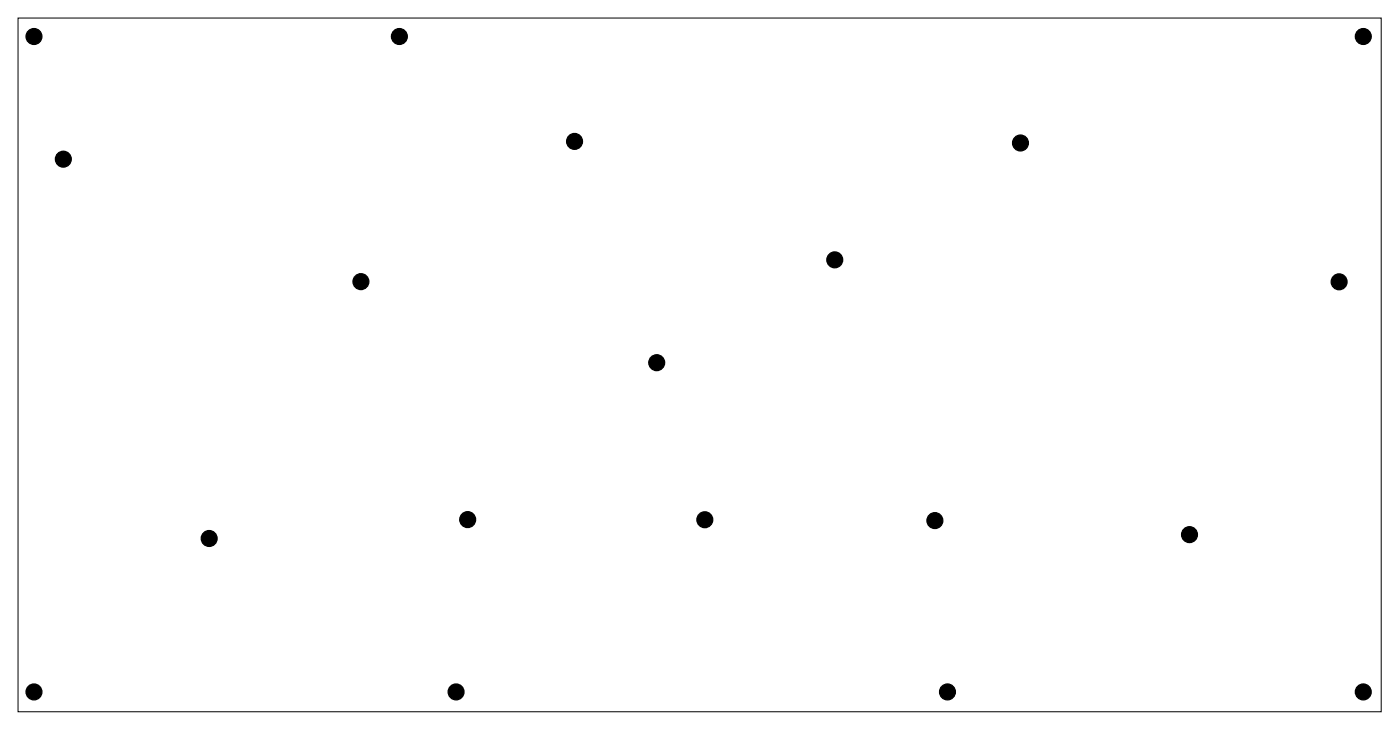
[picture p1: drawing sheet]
<svg xmlns="http://www.w3.org/2000/svg" width="282mm" height="147mm" viewBox="0 0 282 147" stroke-linecap="round" stroke-linejoin="round" font-family="sans-serif">
<path d="M3.6 3.6h274.8v139.8h-274.8z" fill="none" stroke="#000" stroke-width=".2"/>
<g fill="#000">
<circle cx="6.8" cy="7.4" r="1.6"/>
<circle cx="80.5" cy="7.4" r="1.6"/>
<circle cx="274.8" cy="7.4" r="1.6"/>
<circle cx="12.8" cy="32.1" r="1.6"/>
<circle cx="115.8" cy="28.5" r="1.6"/>
<circle cx="205.7" cy="28.8" r="1.6"/>
<circle cx="72.8" cy="56.8" r="1.6"/>
<circle cx="168.3" cy="52.4" r="1.6"/>
<circle cx="269.9" cy="56.8" r="1.6"/>
<circle cx="132.4" cy="73.1" r="1.6"/>
<circle cx="42.2" cy="108.5" r="1.6"/>
<circle cx="94.3" cy="104.7" r="1.6"/>
<circle cx="142.1" cy="104.7" r="1.6"/>
<circle cx="188.5" cy="104.9" r="1.6"/>
<circle cx="239.8" cy="107.7" r="1.6"/>
<circle cx="6.8" cy="139.4" r="1.6"/>
<circle cx="91.9" cy="139.4" r="1.6"/>
<circle cx="191" cy="139.4" r="1.6"/>
<circle cx="274.8" cy="139.4" r="1.6"/>
</g>
<g fill="none" stroke="#000" stroke-width=".25">
<circle cx="6.8" cy="7.4" r="1.6"/>
<circle cx="80.5" cy="7.4" r="1.6"/>
<circle cx="274.8" cy="7.4" r="1.6"/>
<circle cx="12.8" cy="32.1" r="1.6"/>
<circle cx="115.8" cy="28.5" r="1.6"/>
<circle cx="205.7" cy="28.8" r="1.6"/>
<circle cx="72.8" cy="56.8" r="1.6"/>
<circle cx="168.3" cy="52.4" r="1.6"/>
<circle cx="269.9" cy="56.8" r="1.6"/>
<circle cx="132.4" cy="73.1" r="1.6"/>
<circle cx="42.2" cy="108.5" r="1.6"/>
<circle cx="94.3" cy="104.7" r="1.6"/>
<circle cx="142.1" cy="104.7" r="1.6"/>
<circle cx="188.5" cy="104.9" r="1.6"/>
<circle cx="239.8" cy="107.7" r="1.6"/>
<circle cx="6.8" cy="139.4" r="1.6"/>
<circle cx="91.9" cy="139.4" r="1.6"/>
<circle cx="191" cy="139.4" r="1.6"/>
<circle cx="274.8" cy="139.4" r="1.6"/>
</g>
</svg>
